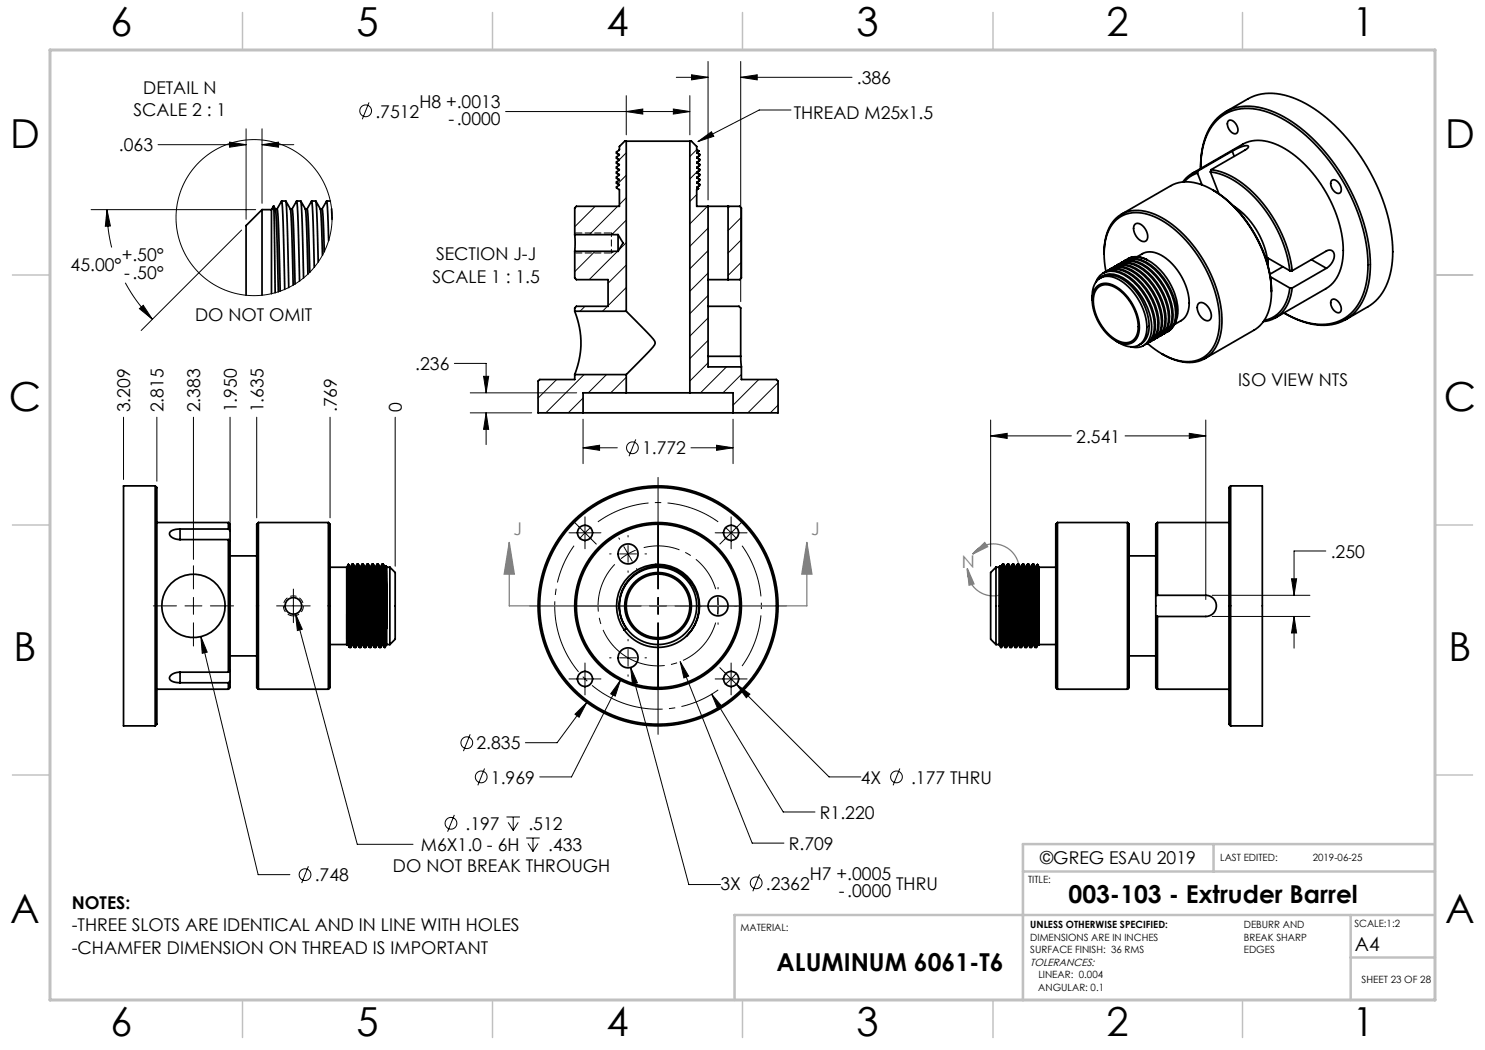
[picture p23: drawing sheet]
<svg xmlns="http://www.w3.org/2000/svg" width="297mm" height="210mm" viewBox="0 0 297 210" stroke-linecap="round" stroke-linejoin="round" font-family="sans-serif">
<defs><g id="words">
<g font-size="8">
<text x="22.1" y="7.1">6</text>
<text x="71.3" y="7.1">5</text>
<text x="121.3" y="7.1">4</text>
<text x="171.3" y="7.1">3</text>
<text x="221.3" y="7.1">2</text>
<text x="270.5" y="7.1">1</text>
<text x="2" y="29.6">D</text>
<text x="289" y="29.6">D</text>
<text x="1.8" y="82.1">C</text>
<text x="288.8" y="82.1">C</text>
<text x="2.7" y="132.1">B</text>
<text x="289.7" y="132.1">B</text>
<text x="2" y="184.6">A</text>
<text x="289" y="184.6">A</text>
<text x="22.1" y="207.1">6</text>
<text x="71.3" y="207.1">5</text>
<text x="121.3" y="207.1">4</text>
<text x="171.3" y="207.1">3</text>
<text x="221.3" y="207.1">2</text>
<text x="270.5" y="207.1">1</text>
</g>
<g font-size="4.9">
<text x="213.7" y="180.5">003-103 - Extruder Barrel</text>
<text x="155.3" y="194.2">ALUMINUM 6061-T6</text>
</g>
<text font-size="3.9" x="271" y="190.2">A4</text>
<g font-size="3.5">
<text x="171.4" y="16.8">.386</text>
<text x="26.7" y="23.3">SCALE 2 : 1</text>
<text x="28.6" y="18.7">DETAIL N</text>
<text x="75.1" y="23.5">.7512</text>
<text x="83.9" y="21.5">H8 +.0013</text>
<text x="158.7" y="23.9">THREAD M25x1.5</text>
<text x="89.7" y="25.1">-.0000</text>
<text x="23.8" y="30.3">.063</text>
<text x="24.3" y="52.3">+.50°</text>
<text x="87.2" y="52">SECTION J-J</text>
<text x="14.1" y="54.2">45.00°</text>
<text x="24.8" y="55.8">-.50°</text>
<text x="86.5" y="56.6">SCALE 1 : 1.5</text>
<text x="39" y="64.2">DO NOT OMIT</text>
<text x="83.1" y="74">.236</text>
<text x="247.6" y="77.1">ISO VIEW NTS</text>
<text x="26" y="82.5" transform="rotate(-90 26 82.5)">3.209</text>
<text x="32.7" y="82.5" transform="rotate(-90 32.7 82.5)">2.815</text>
<text x="40" y="82.5" transform="rotate(-90 40 82.5)">2.383</text>
<text x="47.3" y="82.5" transform="rotate(-90 47.3 82.5)">1.950</text>
<text x="52.7" y="82.5" transform="rotate(-90 52.7 82.5)">1.635</text>
<text x="67.3" y="82.5" transform="rotate(-90 67.3 82.5)">.769</text>
<text x="80.4" y="82.5" transform="rotate(-90 80.4 82.5)">0</text>
<text x="215.3" y="88.5">2.541</text>
<text x="128.4" y="90.9">1.772</text>
<text x="266.1" y="111.5">.250</text>
<text x="95.3" y="149.9">2.835</text>
<text x="98.2" y="156.7">1.969</text>
<text x="172.2" y="156.7">4X</text>
<text x="182.2" y="156.7">.177 THRU</text>
<text x="93.1" y="166">.197</text>
<text x="105.7" y="166">.512</text>
<text x="164" y="163.7">R1.220</text>
<text x="84.2" y="170.2">M6X1.0 - 6H</text>
<text x="109.6" y="170.2">.433</text>
<text x="157.8" y="170">R.709</text>
<text x="208" y="172.9">©GREG ESAU 2019</text>
<text x="62.9" y="176.3">.748</text>
<text x="78.6" y="174.4">DO NOT BREAK THROUGH</text>
<text x="144.1" y="177.9">3X</text>
<text x="153.2" y="177.9">.2362</text>
<text x="162" y="175.9">H7 +.0005</text>
<text x="167.8" y="179.5">-.0000</text>
<text x="179.2" y="177.9">THRU</text>
<text x="14.4" y="181.7">NOTES:</text>
<text x="14.4" y="186.3">-THREE SLOTS ARE IDENTICAL AND IN LINE WITH HOLES</text>
<text x="14.4" y="190.8">-CHAMFER DIMENSION ON THREAD IS IMPORTANT</text>
</g>
<g font-size="3.5" fill="#808080">
<text x="102.7" y="107.1">J</text>
<text x="162.2" y="107.1">J</text>
<text x="192.4" y="113.6">N</text>
</g>
<text font-size="2.1" x="206" y="193.2">TOLERANCES:</text>
<g font-size="2">
<text x="244" y="172.1">LAST EDITED:</text>
<text x="262.6" y="172.1">2019-06-25</text>
<text x="205.6" y="176.6">TITLE:</text>
<text x="206" y="185.7">UNLESS OTHERWISE SPECIFIED:</text>
<text x="248.8" y="185.6">DEBURR AND</text>
<text x="270.9" y="185.4">SCALE:1:2</text>
<text x="148.1" y="186.1">MATERIAL:</text>
<text x="206" y="188.2">DIMENSIONS ARE IN INCHES</text>
<text x="206" y="190.7">SURFACE FINISH: 36 RMS</text>
<text x="248.8" y="188.1">BREAK SHARP</text>
<text x="248.8" y="190.6">EDGES</text>
<text x="207.7" y="195.7">LINEAR: 0.004</text>
<text x="272.3" y="196.6">SHEET 23 OF 28</text>
<text x="207.7" y="198.2">ANGULAR: 0.1</text>
</g>
</g></defs>
<g fill="none" stroke="#000" stroke-width=".2">
<path d="M125.3 19.1v7.9M135.3 15.5h6.3M138 19.1v7.9M138.3 15l3.3 .5-3.3 .5zM141.6 12.3v27.7M148.1 15.5l3.3-.5v1zM148.1 12.3v48M148.1 15.5h22.3M31.6 28.9h17.6M45.9 28.4l3.3 .5-3.3 .5zM49.2 25.8v18M52.4 28.9l3.3-.5v1z"/>
<path d="M52.4 25.8v14.9M52.4 28.9h6.4M73.8 20.5l-1.3 3.3M101.1 22.3h36.9M125.3 22.3l3.3-.5v1zM134.7 21.8l3.3 .5-3.3 .5zM139.6 28.3l2.7-1.9 .5 .9zM158.2 22h-6.4l-12.2 6.3M18.2 41.9h32.9M21.4 41.9l.7 3.3-1 .1zM21.4 41.9a31 31 0 0 0 .9 7.6M25.1 56.6a31 31 0 0 0 5.4 7.3"/>
<path d="M48.3 46l-20.1 20.1M27.9 61.7l.7-.6 1.9 2.8zM90.9 72.7h6.3v5.9M94 78.6h21.3M96.7 75.3h1l-.5 3.3zM24.7 83.4v12.5M31.4 83.4v12.8M38.7 83.4v28.5M46 83.4v21.4M51.3 83.4v20.2M66 83.4v20.2M79 83.4v29.8"/>
<path d="M94 82.6h12.3M97.2 82.6l.5 3.3h-1zM97.2 82.6v6.3M116.6 89.6l3.3-.5v1zM116.6 83.8v8.9M116.6 89.6h6.9M127.2 87.9l-1.4 3.3M131.6 95.5v22.3M138.2 89.6h8.4M143.3 89.1l3.3 .5-3.3 .5zM146.6 83.8v8.9M198.1 87.2l3.3-.5v1z"/>
<path d="M198.1 84v29.2M198.1 87.2h16.2M225 87.2h16.2M237.9 86.7l3.3 .5-3.3 .5zM241.2 84v35.9M38.7 113.1v4.7M38.7 119.5v3.4M58.7 117.8v6.7M113.8 106.6h6.4M114.7 104.3l4.6 4.5M117 103.4v6.4M118.2 105.4l-2.3 2.4"/>
<path d="M121.9 110.8h.3M123.8 107.6l.1 .3M123.9 110.8h3.4M124.8 109.3l1.7 3M125.6 107.1v.3M125.6 109.1v3.4M125.6 114.2v.3M127.1 110l-1.5 .8-1.4 .9M127.3 113.7l.2 .3M129 110.8h.3M131.6 119.5v3.4M143 106.6h6.4"/>
<path d="M143.5 119.5l.1 1.7-.1 1.7M143.6 117.5v.3M143.6 119.5v3.4M145 105.4l2.4 2.4M146.2 103.4v6.4M148.5 104.3l-4.5 4.5M242.4 119.1h19.6M258.3 115.8h1l-.5 3.3zM265.2 110.2h-6.4v8.9M30.7 121.2h4.6M37 121.2h3.4M38.7 124.6v4.6"/>
<path d="M40.2 127.3l1.2 3.1-.9 .3zM40.2 127.3l11.4 47.6h6.4M42.1 121.2h4.6M55.3 121.2h6.7M59.1 122.8l1.4 3-1 .3zM59.1 122.8l12.4 46.1h11.1M105.9 121.2h22.3M113.8 135.8h6.4M117 132.6v6.4M121.9 131.6h.3M123.9 131.6h3.4M124.1 136l-1.1 3.2-.9-.4z"/>
<path d="M124.1 136l-9.8 19.4h-6.3M125.6 127.9v.3M125.6 129.9v3.4M125.6 135v.3M126.1 133.5l1.4 3.1-1 .2zM126.1 133.5l11.7 43.4h6.3M129 131.6h.3M129.9 121.2h3.4M131.6 124.6v22.3M135 121.2h22.3M136 132.3l1.7 2.9-.9 .4zM136 132.3l14.4 36.3h6.4"/>
<path d="M142.3 138.8l2.2 2.6-.9 .5zM142.3 138.8l14.4 23.6h6.3M143 135.8h6.4M143.6 124.6v.3M144 133.5l21.8 21.9h6.4M146.2 132.6v6.4M147.3 136.9l2.7 1.9-.7 .7zM147.4 134.5l-2.4 2.4M242.4 123.3h19.6M258.8 123.3l.5 3.3h-1zM258.8 123.3v6.3M94 146.9l-1.3 3.3"/>
<path d="M96.9 153.7l-1.3 3.4M115 142.8l2.4-2.3-1.6 2.9zM117.4 140.5l-6 8h-6.3M180 153.7l-1.4 3.4M61.7 173.3l-1.4 3.3M90.9 163l-1.4 3.3M101.3 163.4h2.7M101.6 164.5l1 1.6M102.6 163.4v2.7M103.6 164.5l-1 1.6M105.2 167.6h2.7M105.6 168.7l1 1.6"/>
<path d="M106.6 167.6v2.7M107.6 168.7l-1 1.6M151.9 174.9l-1.3 3.4"/>
<circle cx="73.1" cy="22.2" r="1.18"/>
<circle cx="126.5" cy="89.6" r="1.18"/>
<circle cx="93.4" cy="148.5" r="1.18"/>
<circle cx="96.2" cy="155.4" r="1.18"/>
<circle cx="179.3" cy="155.4" r="1.18"/>
<circle cx="61" cy="174.9" r="1.18"/>
<circle cx="90.2" cy="164.7" r="1.18"/>
<circle cx="151.2" cy="176.6" r="1.18"/>
</g>
<path d="M143.6 104.4a20.7 20.7 0 0 0-24 0M148.4 133.2a20.7 20.7 0 0 0 0-24.1" fill="none" stroke="#000" stroke-width=".2" stroke-dasharray="15.2 1.3 1.3 1.3" stroke-dashoffset="4.3" stroke-linecap="butt"/>
<path d="M114.8 109.1a20.7 20.7 0 0 0 2.2 26.7 20.7 20.7 0 0 0 26.6 2.2" fill="none" stroke="#000" stroke-width=".2" stroke-dasharray="15.2 1.3 1.3 1.3" stroke-dashoffset="7.1" stroke-linecap="butt"/>
<path d="M143.1 117.8a12 12 0 0 0-14.4-8.3" fill="none" stroke="#000" stroke-width=".2" stroke-dasharray="15.2 1.3 1.3 1.3" stroke-dashoffset="8" stroke-linecap="butt"/>
<path d="M123 112.9a12 12 0 0 0 2.6 18.7 12 12 0 0 0 17.5-7.1" fill="none" stroke="#000" stroke-width=".2" stroke-dasharray="15.2 1.3 1.3 1.3" stroke-dashoffset="4.9" stroke-linecap="butt"/>
<path d="M101.9 108.5l1 6.3h-2.1zM101.9 108.5v12.7h59.5v-12.7M161.4 108.5l1 6.3h-2zM193.5 113.7l1.3 3.1-1 .2zM194.5 110.8a5.2 5.2 0 0 1 8.5 .3 5.2 5.2 0 0 1-2.9 7.9 5.2 5.2 0 0 1-6.6-5.3M194.5 110.8l2.4-2.3 .6 .8z" fill="none" stroke="#808080" stroke-width=".25"/>
<path d="M58.7 123.2a2 2 0 0 1-1.8-3 2 2 0 0 1 3.4-.1 2 2 0 0 1-1.4 3.1h-.2" fill="none" stroke="#000" stroke-width=".2" stroke-dasharray="1.3 .6" stroke-dashoffset=".1" stroke-linecap="butt"/>
<path d="M287 55h7.5M287 144.8v55.2h-187.2" fill="none" stroke="#c0c0c0" stroke-width=".35"/>
<path d="M204.6 174.3h82.4M242.7 168.8v5.5M287 168.8h-82.4v31.3M270.1 183v17M270.1 191.5h16.9M287 183h-140.1v17" fill="none" stroke="#c0c0c0" stroke-width=".5"/>
<g fill="none" stroke="#c0c0c0" stroke-width=".3">
<path d="M48.5 2.5v7.5M98.5 2.5v7.5M148.5 2.5v7.5M198.6 2.5v7.5M248.5 2.5v7.5M2.5 55h7.5M287 55h7.5M2.5 105h7.5M287 105h7.5M2.5 155h7.5M287 155h7.5M48.5 200v7.5"/>
<path d="M98.5 200v7.5M148.5 200v7.5M198.6 200v7.5M248.5 200v7.5"/>
</g>
<path d="M10 10h277v190h-277z" fill="none" stroke="#c0c0c0" stroke-width=".6"/>
<path d="M122.3 50.6v-4" fill="none" stroke="#000" stroke-width=".2" stroke-dasharray="1.3 .6" stroke-dashoffset=".5"/>
<path d="M114.9 46.6h7.4M114.9 50.6h7.4" fill="none" stroke="#000" stroke-width=".2" stroke-dasharray="1.3 .6" stroke-dashoffset="-.2"/>
<path d="M122.3 50.6l.6-.3M122.3 46.6l.6 .3" fill="none" stroke="#000" stroke-width=".2" stroke-dasharray="1.3 .6" stroke-dashoffset=".3"/>
<path d="M161.4 108.5l1 6.3h-2zM101.9 108.5l1 6.3h-2.1zM193.5 113.7l1.3 3.1-1 .2zM194.5 110.8l2.4-2.3 .6 .8z" fill="#808080"/>
<g fill="#000">
<path d="M139.6 28.3l2.7-1.9 .5 .9z"/>
<path d="M138.3 15l3.3 .5-3.3 .5zM148.1 15.5l3.3-.5v1zM116.6 89.6l3.3-.5v1zM143.3 89.1l3.3 .5-3.3 .5zM97.2 82.6l.5 3.3h-1zM96.7 75.3h1l-.5 3.3zM125.3 22.3l3.3-.5v1zM134.7 21.8l3.3 .5-3.3 .5z"/>
<path d="M115 142.8l.8 .6 1.6-2.9zM124.1 136l-2 2.8 .9 .4zM142.3 138.8l1.3 3.1 .9-.5zM136 132.3l.8 3.3 .9-.4zM147.3 136.9l2 2.6 .7-.7zM126.1 133.5l.4 3.3 1-.2zM198.1 87.2l3.3-.5v1zM237.9 86.7l3.3 .5-3.3 .5zM258.3 115.8h1l-.5 3.3zM258.8 123.3l.5 3.3h-1zM59.1 122.8l.4 3.3 1-.3zM40.2 127.3l.3 3.4 .9-.3zM45.9 28.4l3.3 .5-3.3 .5zM52.4 28.9l3.3-.5v1zM21.4 41.9l.7 3.3-1 .1zM27.9 61.7l.7-.6 1.9 2.8z"/>
</g>
<g fill="none" stroke="#000" stroke-width=".35">
<path d="M123.3 36.6l.6 .3M123.3 35.6l.6 .3M123.3 34.6l.6 .3M123.3 33.6l.6 .3M123.3 32.6l.6 .3M123.3 31.6l.6 .3M123.3 30.6l.6 .3M123.3 32.6l.5 .3-.5 .5v.2M123.3 31.6l.5 .3-.5 .5v.2M123.3 30.6l.5 .3-.5 .5v.2M123.3 36.6l.5 .3-.5 .5v.2l.6 .3v3.4h-8.6l-.4 .3v5.3M123.3 35.6l.5 .3-.5 .5v.2"/>
<path d="M123.3 34.6l.5 .3-.5 .5v.2M123.3 33.6l.5 .3-.5 .5v.2M125.3 28.2h12.7M125.3 28.2h-.4l-1 1.1-.1 .8-.5 .3v.2M125.3 28.2v34M138 28.2h.3l1 1.1v.6l.5 .3-.4 .4M138 28.2v50.4M139.4 37.6l.3 .1M139.4 36.6l.5 .3M139.4 35.6l.5 .3M139.4 34.6l.5 .3M139.4 33.6l.5 .3"/>
<path d="M139.4 32.6l.5 .3M139.4 31.6l.5 .3M139.4 30.6l.5 .3M139.7 37.7h.1M139.7 37.7l-.4 .2v3.4h2.3M139.9 36.9h.1M139.9 35.9h.1M139.9 34.9h.1M139.9 33.9h.1M139.9 32.9h.1M139.9 31.9h.1M139.9 30.9h.1"/>
<path d="M139.9 34.9v.2l-.5 .5M139.9 35.9v.2l-.5 .5M139.9 36.9v.2l-.5 .5M139.9 30.9v.2l-.5 .5M139.9 31.9v.2l-.5 .5M139.9 32.9v.2l-.5 .5M139.9 33.9v.2l-.5 .5M238.4 34.7l10.1-5.8a7.6 7.6 0 0 1 7.1 .1 24.5 24.5 0 0 1 11.4 13.1 17.6 17.6 0 0 1 .9 12.3 6.4 6.4 0 0 1-2.7 3.3l-10.1 5.9M239.5 34.6l-1.6 .8-1 1M239.5 34.6l.9 2.4M239.6 34.2l-1.6 .7-1.4 1.5M239.6 34.2l-.1 .4"/>
<path d="M240.1 33.6a13.6 13.6 0 0 1 3.5-10.1 9.5 9.5 0 0 1 9.7-1.6 28.5 28.5 0 0 1 13.7 11.1 35.6 35.6 0 0 1 7.1 20.9 12.4 12.4 0 0 1-4 9.4 10 10 0 0 1-10.1 .9l-3.1-1.6M240.1 33.7a12.9 12.9 0 0 1 3.7-10.1 9.7 9.7 0 0 1 9.9-1.1 30.3 30.3 0 0 1 14.2 12.6 33.7 33.7 0 0 1 5.6 19.7 10.8 10.8 0 0 1-5 9.1 10.8 10.8 0 0 1-9.7-.3l-2-1M242.1 34.4a15.8 15.8 0 0 1 9.6 5.9 26.4 26.4 0 0 1 6.3 13.8M242.1 34.4l1.7 4.4M242.2 33.9a16.1 16.1 0 0 1 9.8 6.1 27 27 0 0 1 6.4 14.1M242.2 33.9l-.1 .5M242.5 38a25.4 25.4 0 0 1 11.8 20.4M245.1 22.4l4.5-2.6a10.8 10.8 0 0 1 9.9 .1 32.9 32.9 0 0 1 14.5 14.5 31.8 31.8 0 0 1 4.4 18.8 10.8 10.8 0 0 1-4.8 8.2l-4.5 2.5M245.7 24.2a1.36 1.36 0 0 1 1.8 1.1 .84 .84 0 0 1 .1 .9 .84 .84 0 0 1-.8 .5 1.97 1.97 0 0 1-1.1-2.5zM246.4 30.2l1.2-.6a2.43 2.43 0 0 1 2.1-.3l-.2 .3-.3 .3-7 4M246.4 30.2l-6.8 4M246.4 30.2l.4 1.1"/>
<path d="M266.3 36.1a1.36 1.36 0 0 1 1.8 1.2 .84 .84 0 0 1 .2 .9 .84 .84 0 0 1-.8 .5 1.97 1.97 0 0 1-1.2-2.6zM52.4 41.9v17.1M52.4 41.9l-3.2 3.2v13.9M52.4 41.9h1.9M54.3 41.9l.4-.7 .3 17.3M54.3 41.9v16.8M54.7 41.2l.4 .6h.3a196.1 196.1 0 0 1 .6 16.4M55.1 41.8a210.2 210.2 0 0 1 .6 16.6M56.3 40.3v-.1a224.9 224.9 0 0 1 .6 17.7M56.3 40.2l-.9 1.6M56.3 40.2h.9l.9 1.6h.3a181.4 181.4 0 0 1 .6 15M57.2 40.3a233.7 233.7 0 0 1 .6 17.2"/>
<path d="M58.1 41.8l.3 4.5 .2 10.7M59.3 40.3v-.1a206 206 0 0 1 .6 16M59.3 40.2l-.9 1.6M59.3 40.2h.9l.9 1.6h.3l.1 .3 .5 12.3M60.2 40.3l.3 4.7 .2 10.6M61.1 41.8l.2 2.5 .3 10.5M62.3 40.3l.3 2.6 .3 10.6M62.3 40.2l-.9 1.6M62.3 40.2h.9l.9 1.6h.3l.1 .3 .4 8.2M63.2 40.3l.2 2.6 .2 9.5M64.1 41.8l.4 9.2M65.3 40.3l.2 1.1 .2 6.7"/>
<path d="M65.3 40.2l-.9 1.6M65.3 40.2h.8M66.3 41.8l.1 2.1M114.9 46.9v3.4M114.9 50.3v5.3l.4 .3h6.3v5.4h-6.3l-.4 .3v.6M114.9 50.3h8.7M114.9 46.9h8.7M123.6 46.9v3.4M123.6 46.9l1 1.7-1 1.7M141.6 41.3h4M141.6 55.9h4M141.6 41.3v32.1h6.7"/>
<path d="M145.6 41.3h2.3l.4 .3v14l-.4 .3h-2.3M145.6 41.3v14.6M219.1 56.5a3.3 3.3 0 0 1 4.8-1.9 12.4 12.4 0 0 1 6.9 11.5 3.3 3.3 0 0 1-1.9 2.8M219.5 57.2a3.2 3.2 0 0 1 3.9 .2 10.1 10.1 0 0 1 4.4 9 2.72 2.72 0 0 1-4.4 1.9 10 10 0 0 1-4.9-9.3l.3-.8zM219.5 57.6a2.94 2.94 0 0 1 3.8 0 9.6 9.6 0 0 1 4.3 8.7 2.53 2.53 0 0 1-3.9 1.9 9.4 9.4 0 0 1-4.9-9.2l.3-.8zM219.8 55.8a3.6 3.6 0 0 1 4.9-.2 12.2 12.2 0 0 1 5.5 11.1 3.1 3.1 0 0 1-4 2.7M220 55.6a3.9 3.9 0 0 1 4.7 .4 11.8 11.8 0 0 1 5 10.3 3.4 3.4 0 0 1-1.9 2.7M220.6 54.6a4.1 4.1 0 0 1 4.4 .3 12.7 12.7 0 0 1 6 11.1 3.3 3.3 0 0 1-1.7 2.8M220.8 50.8l.4 3.5M220.8 50.8a8.3 8.3 0 0 1 3.4-7.5 7.8 7.8 0 0 1 7.5 .4 25.4 25.4 0 0 1 11.9 17 12.2 12.2 0 0 1-1.3 9.3 6.4 6.4 0 0 1-7.8 1.7 16.3 16.3 0 0 1-5-3M220.8 50.8a8.6 8.6 0 0 1 3.4-7.9 7.8 7.8 0 0 1 7.5 .3 25.5 25.5 0 0 1 11.8 15.2 14.7 14.7 0 0 1-.3 10.9 6.3 6.3 0 0 1-8 2.8l-2.8-1.3M221.1 54.4a4 4 0 0 1 4.4 .2 12.7 12.7 0 0 1 6 11.1 3.4 3.4 0 0 1-1.8 2.8"/>
<path d="M221.3 54.2a4.1 4.1 0 0 1 4.4 .3 12.7 12.7 0 0 1 6 11 3.3 3.3 0 0 1-1.7 2.9M221.8 54a4 4 0 0 1 4.5 .2 12.7 12.7 0 0 1 5.9 11 3.4 3.4 0 0 1-1.8 2.9M222 53.8a4.1 4.1 0 0 1 4.4 .3 12.7 12.7 0 0 1 6 11 3.3 3.3 0 0 1-1.7 2.9M222.5 53.6a4 4 0 0 1 4.5 .2 12.7 12.7 0 0 1 6 11 3.4 3.4 0 0 1-1.9 2.9M222.7 53.4a4.1 4.1 0 0 1 4.5 .3 12.7 12.7 0 0 1 5.9 11 3.3 3.3 0 0 1-1.7 2.9M223.2 53.2a4 4 0 0 1 4.5 .2 12.7 12.7 0 0 1 6 11 3.4 3.4 0 0 1-1.9 2.9M223.4 53a4.1 4.1 0 0 1 4.5 .3 12.7 12.7 0 0 1 6 11 3.3 3.3 0 0 1-1.8 2.9M223.9 52.8a4 4 0 0 1 4.5 .2 12.7 12.7 0 0 1 6 11 3.4 3.4 0 0 1-1.9 2.9M224.1 52.6a4.1 4.1 0 0 1 4.5 .2 12.7 12.7 0 0 1 6 11.1 3.3 3.3 0 0 1-1.8 2.9M224.3 42.9l9.9-5.8a7.8 7.8 0 0 1 7.4 .4 25.5 25.5 0 0 1 11.8 15.2 14.7 14.7 0 0 1-.3 10.9l-1.1 1.5-.9 .7-10.2 5.9M224.6 52.4a4 4 0 0 1 4.5 .1 12.7 12.7 0 0 1 6 11.1 3.4 3.4 0 0 1-1.9 2.9M224.8 52.2a4.1 4.1 0 0 1 4.5 .2 12.7 12.7 0 0 1 6 11.1 3.3 3.3 0 0 1-1.8 2.9"/>
<path d="M225.5 51.8a3.8 3.8 0 0 1 3.9 .1M227 44.8a1.74 1.74 0 0 1 2.2 1.3 1.63 1.63 0 0 1-.2 2.2 2.45 2.45 0 0 1-2.3-2.6l.1-.5zM227.4 51.4a4.3 4.3 0 0 1 5.8 .3 11.7 11.7 0 0 1 4.6 9.9l-.3 1-.4 .7a5.1 5.1 0 0 1-2.3 1.6M229.4 51.9a3.8 3.8 0 0 0-4.1 .1M229.4 51.9a12.5 12.5 0 0 1 6.2 10.8l-.1 .7-.5 1.3M246.7 41.2a15.8 15.8 0 0 1 6.9 11.9v-1.5l4.4 2.5M254.1 55.4l3.9 2.2M256.6 53.3l-2.6 1.5M258 57.6a6.9 6.9 0 0 1-4.5 6.3l-.7 .2M258 54.1h.4M258 57.6h.4M258.4 57.6a7.1 7.1 0 0 1-4.6 6.5l-1.1 .2"/>
<path d="M262.3 51.9l3 1.8M265.3 53.7a2.9 2.9 0 0 0 1.4-3.3l-.5-.4-.8 .1-7 4M265.3 53.7l-6.9 3.9M266.3 60a1.36 1.36 0 0 1 1.8 1.1 .84 .84 0 0 1 .2 .9 .84 .84 0 0 1-.8 .5 1.97 1.97 0 0 1-1.2-2.5zM114.9 62.2a16.7 16.7 0 0 1 0 12.7M114.9 62.2h10.4M114.9 74.9h10.4M114.9 74.9v1h-7l-.3 .3v6.4h9M125.3 62.2l2.5 2.6a15.3 15.3 0 0 1 3.2 3.7 1.69 1.69 0 0 1-.7 1.2l-5 5.2M125.3 78.6h12.7M125.3 74.9v3.7M125.3 78.6h-8.7v4"/>
<path d="M138 78.6h8.6v4M141.6 61.3h6.2l.3 .3v9.7M141.6 71.3h6.5M148.1 71.3l.2 2.1M148.3 73.4v2.5h7l.3 .3v6.4h-9M218.4 60a4.3 4.3 0 0 1 1.9-4.5 4.8 4.8 0 0 1 4.9 1.4 11.7 11.7 0 0 1 4.1 9.6 3.1 3.1 0 0 1-4.5 2.5l-1.6-.8M239.8 60.7a1.74 1.74 0 0 1 2.1 1.2 1.63 1.63 0 0 1-.1 2.2 2.45 2.45 0 0 1-2.4-2.6l.1-.5zM31 97.2v48M31 97.2h-6.3v48h6.3M31 97.2a1.67 1.67 0 0 1 .4 1.7v44.6a1.67 1.67 0 0 1-.4 1.7M116.6 82.6h30M246.1 97.2v48"/>
<path d="M246.1 97.2a1.35 1.35 0 0 0-.3 1.5v45a1.35 1.35 0 0 0 .3 1.5M246.1 97.2h6.4v48h-6.4M31.4 104.5h14.3M36 105.8a1.78 1.78 0 0 0-2.1 1 1.96 1.96 0 0 0 2.1 1.1M36 105.8h9.7M36 107.9h9.7M36 105.8v2.1M45.7 104.5v1.3M45.7 107.9v26.5M45.7 104.5a1.49 1.49 0 0 1 .3 1.6M45.7 107.9l.3 .3M45.7 105.8l.3 .3"/>
<path d="M46 108.2v25.9M46 111.2h5.3M46 106.1v2.1M51.7 104.5v33.3M51.7 104.5l-.4 .3v32.7l.4 .3M51.7 104.5h14M65.7 104.5v33.3M65.7 104.5l.3 .3v32.7l-.3 .3M66 113.4h3.3M69.3 113.4v15.5M69.7 112.9l-.4 .5M69.7 112.9l.3 .5"/>
<path d="M69.7 112.9l.5 16.6M69.7 112.9v10M69.7 112.9h.1M70 113.4h.1M70 113.4l.5 15.6M70.1 113.4l.3-.5 .5 16.6M70.1 113.4l.5 15.5M70.4 112.9h.3v.9l.5 15.7M70.7 112.9l.3 .5M71 113.4h.1M71 113.4l.5 15.6M71.1 113.4l.3-.5 .5 16.6"/>
<path d="M71.1 113.4l.5 15.5M71.4 112.9h.3M72 113.4h.1M72 113.4l-.3-.5 .5 16.6M72 113.4l.5 15.6M72.1 113.4l.3-.5 .5 16.6M72.1 113.4l.5 15.5M72.4 112.9h.3M73 113.4h.1M73 113.4l-.3-.5 .5 16.6M73 113.4l.5 15.6M73.1 113.4l.3-.5 .5 16.6"/>
<path d="M73.1 113.4l.5 15.5M73.4 112.9h.3v.9l.5 15.7M73.7 112.9l.3 .5M74 113.4h.1M74 113.4l.5 15.6M74.1 113.4l.3-.5 .5 16.6M74.1 113.4l.5 15.5M74.4 112.9h.3v.9l.5 15.7M74.7 112.9l.3 .5M75 113.4h.1M75 113.4l.5 15.6M75.1 113.4l.3-.5 .5 16.6"/>
<path d="M75.1 113.4l.5 15.5M75.4 112.9h.3M76 113.4h.1M76 113.4l-.3-.5 .5 16.6M76 113.4l.5 15.6M76.1 113.4l.3-.5 .5 16.6M76.1 113.4l.5 15.5M76.4 112.9h.3v.9l.3 12.2M76.7 112.9l.3 .5M77 113.4h.1M77 113.4l.3 12.3M77.1 113.4l.2 6.4"/>
<path d="M77.2 113.2l-.1 .2M77.2 113.2l.1 6.6M77.2 113.2l.1 .2M77.3 119.8v5.9M77.3 113.4v15.5M77.3 113.4h.7M78 113.4v15.5M78 113.4l1 1.1v13.3l-1 1.1M125.9 115.8a8.1 8.1 0 0 1 13.3 2.5 8.1 8.1 0 0 1-7.7 11.2 8.3 8.3 0 0 1-6.7-3.5l.5-.3a7.9 7.9 0 0 1 .6-9.9zM131 112.9h.3M199.2 113.4v15.5M199.2 113.4l-1.1 1.1v13.3l1.1 1.1"/>
<path d="M199.2 113.4h.6M199.8 113.4v15.5M200 113.2l-.2 .2M200 113.2l.2 14M200 113.2l.1 .2M200.1 113.4h.1M200.1 113.4l.5 15.6M200.2 113.4l.3-.5 .5 16.6M200.2 113.4l.5 15.5M200.5 112.9h.3M201.1 113.4h.1M201.1 113.4l-.3-.5 .5 16.6"/>
<path d="M201.1 113.4l.5 15.6M201.2 113.4l.3-.5 .5 16.6M201.2 113.4l.5 15.5M201.5 112.9h.3M202.1 113.4h.1M202.1 113.4l-.3-.5 .5 16.6M202.1 113.4l.5 15.6M202.2 113.4l.3-.5 .5 16.6M202.2 113.4l.5 15.5M202.5 112.9h.3M203.1 113.4h.1M203.1 113.4l-.3-.5 .5 16.6"/>
<path d="M203.1 113.4l.5 15.6M203.2 113.4l.3-.5 .5 16.6M203.2 113.4l.5 15.5M203.5 112.9h.3M204.1 113.4h.1M204.1 113.4l-.3-.5 .5 16.6M204.1 113.4l.5 15.6M204.2 113.4l.3-.5 .5 16.6M204.2 113.4l.5 15.5M204.5 112.9h.3M205.1 113.4h.1M205.1 113.4l-.3-.5 .5 16.6"/>
<path d="M205.1 113.4l.5 15.6M205.2 113.4l.3-.5 .5 16.6M205.2 113.4l.5 15.5M205.5 112.9h.3M206.1 113.4h.1M206.1 113.4l-.3-.5 .5 16.6M206.1 113.4l.5 15.6M206.2 113.4l.3-.5 .5 16.6M206.2 113.4l.5 15.5M206.5 112.9h.3l.1 .9 .4 15.7M206.8 112.9l.3 .5M207.1 113.4h.1"/>
<path d="M207.1 113.4l.5 15.6M207.2 113.4l.5 15.5M207.5 112.9l.2 16.1M207.5 112.9l-.3 .5M207.5 112.9l.3 .5M207.8 113.4v15.5M207.8 113.4h3.4M211.5 104.5l-.3 .3v32.7l.3 .3M211.5 104.5v33.3M211.5 104.5h14M225.5 104.5v33.3M225.5 104.5l.3 .3v32.7l-.3 .3"/>
<path d="M225.8 111.2h5.4M231.2 119.1h10a2.12 2.12 0 0 1 2.1 2.1 2.12 2.12 0 0 1-2.1 2.1h-10M231.2 119.1v4.2M231.5 104.5v14.6M231.5 104.5a1.57 1.57 0 0 0-.3 1.6v13M231.5 104.5h14.3M31.4 137.8h14.3M36 134.4a1.87 1.87 0 0 0-2.1 1.3 1.88 1.88 0 0 0 2.1 .9M36 134.4h9.7M36 136.6h9.7M36 134.4v2.2M45.7 136.6v1.2"/>
<path d="M46 136.3a1.49 1.49 0 0 1-.3 1.5M46 131.2h5.3M46 134.1l-.3 .3M46 134.1v2.2M46 136.3l-.3 .3M51.7 137.8h14M66 128.9h3.3M69.4 127.7v1.3l-.1-.1M69.4 127.7l.1 1.3M69.4 122.8l.2 6.1M69.4 122.8l.3 .1M69.4 122.8v4.9"/>
<path d="M69.5 129h.1M69.5 129h-.1M69.6 129l.3 .5h.3l.3-.5M69.7 122.9l.2 6.6M70.5 129h.1M70.6 129l.3 .5h.3l.3-.5M71.5 129h.1M71.6 129l.3 .5M72.5 129h.1M72.5 129l-.3 .5h-.3M72.6 129l.3 .5M73.5 129h.1"/>
<path d="M73.5 129l-.3 .5h-.3M73.6 129l.3 .5h.3l.3-.5M74.5 129h.1M74.6 129l.3 .5h.3l.3-.5M75.5 129h.1M75.6 129l.3 .5M76.5 129h.1M76.5 129l-.3 .5h-.3M76.6 129l.4 .5M77 126v3.5M77.3 125.7l-.3 .3M77.3 128.9h.7"/>
<path d="M77.3 128.9l-.3 .6M124.8 126a8.3 8.3 0 0 1 1.7-11.3 8.3 8.3 0 0 1 11.4 1 8.3 8.3 0 0 1-.5 11.4M199.2 128.9h.6M199.8 128.9l.4 .6M200.2 127.2l.1 2.3M200.2 127.2v2.3M200.6 129h.1M200.6 129l-.4 .5M200.7 129l.3 .5M201.6 129h.1M201.6 129l-.3 .5h-.3M201.7 129l.3 .5"/>
<path d="M202.6 129h.1M202.6 129l-.3 .5h-.3M202.7 129l.3 .5M203.6 129h.1M203.6 129l-.3 .5h-.3M203.7 129l.3 .5M204.6 129h.1M204.6 129l-.3 .5h-.3M204.7 129l.3 .5M205.6 129h.1M205.6 129l-.3 .5h-.3M205.7 129l.3 .5"/>
<path d="M206.6 129h.1M206.6 129l-.3 .5h-.3M206.7 129l.3 .5h.3l.3-.5M207.6 129h.1M207.7 129h.1M207.8 128.9v.1M207.8 128.9h3.4M211.5 137.8h14M225.8 131.2h5.4M231.2 123.3v12.9a1.57 1.57 0 0 0 .3 1.6M231.5 123.3v14.5M231.5 137.8h14.3"/>
<circle cx="117" cy="106.6" r="1.5"/>
<circle cx="125.6" cy="110.8" r="2"/>
<circle cx="146.2" cy="106.6" r="1.5"/>
<circle cx="38.7" cy="121.2" r="6.3"/>
<circle cx="58.7" cy="121.2" r="1.67"/>
<circle cx="117" cy="135.8" r="1.5"/>
<circle cx="125.6" cy="131.6" r="2"/>
<circle cx="131.6" cy="121.2" r="16.3"/>
<circle cx="131.6" cy="121.2" r="7.7"/>
<circle cx="131.6" cy="121.2" r="23.7"/>
<circle cx="131.6" cy="121.2" r="24"/>
<circle cx="131.6" cy="121.2" r="16.7"/>
<circle cx="131.6" cy="121.2" r="6.7"/>
<circle cx="131.6" cy="121.2" r="6.4"/>
<circle cx="143.6" cy="121.2" r="2"/>
<circle cx="146.2" cy="135.8" r="1.5"/>
</g>
<g fill="none" stroke="#000" stroke-width=".2">
<path d="M123.6 32.2l-.3 .3M125.3 30.6l-1.5 1.4M125.3 35l-1.8 1.8M125.3 39.5l-1.4 1.4M139.3 38.9l-1.3 1.4M139.3 29.9l-1.3 1.4M139.9 33.9l-1.9 1.9M119 50.3l-4.1 4M119 41.3l-4.1 4.1M123.5 50.3l-5.7 5.6M123.5 41.3l-5.6 5.6M125.3 44l-3 2.9"/>
<path d="M125.3 48.5l-1.5 1.5M125.3 53l-3.7 3.6M125.3 57.5l-3.7 3.6M141.5 41.3l-3.5 3.5M141.6 45.6l-3.6 3.7M141.6 50.1l-3.6 3.7M141.6 54.6l-3.6 3.6M141.6 59.1l-3.6 3.6M146 41.3l-.4 .3M148.3 43.5l-2.7 2.6M148.3 47.9l-2.7 2.7M148.3 52.4l-2.7 2.7"/>
<path d="M111.3 75.9l-3.7 3.7M116.6 79.6l-2.9 3M116.8 74.9l-7.6 7.7M117 61.3l-1 .9M121.3 74.9l-3.6 3.7M121.5 61.3l-1 .9M125.3 62l-.3 .2M125.3 75.5l-3.2 3.1M141.6 63.6l-3.6 3.6M141.6 68.1l-3.6 3.6M141.6 72.6l-3.6 3.6M145.3 73.4l-5.2 5.2"/>
<path d="M148.3 74.9l-3.7 3.7M151.7 75.9l-5.1 5.1M155.6 76.5l-6 6.1M155.6 81l-1.5 1.6"/>
<circle cx="50.8" cy="43.5" r="15.6"/>
</g>
<use href="#words"/>
</svg>
